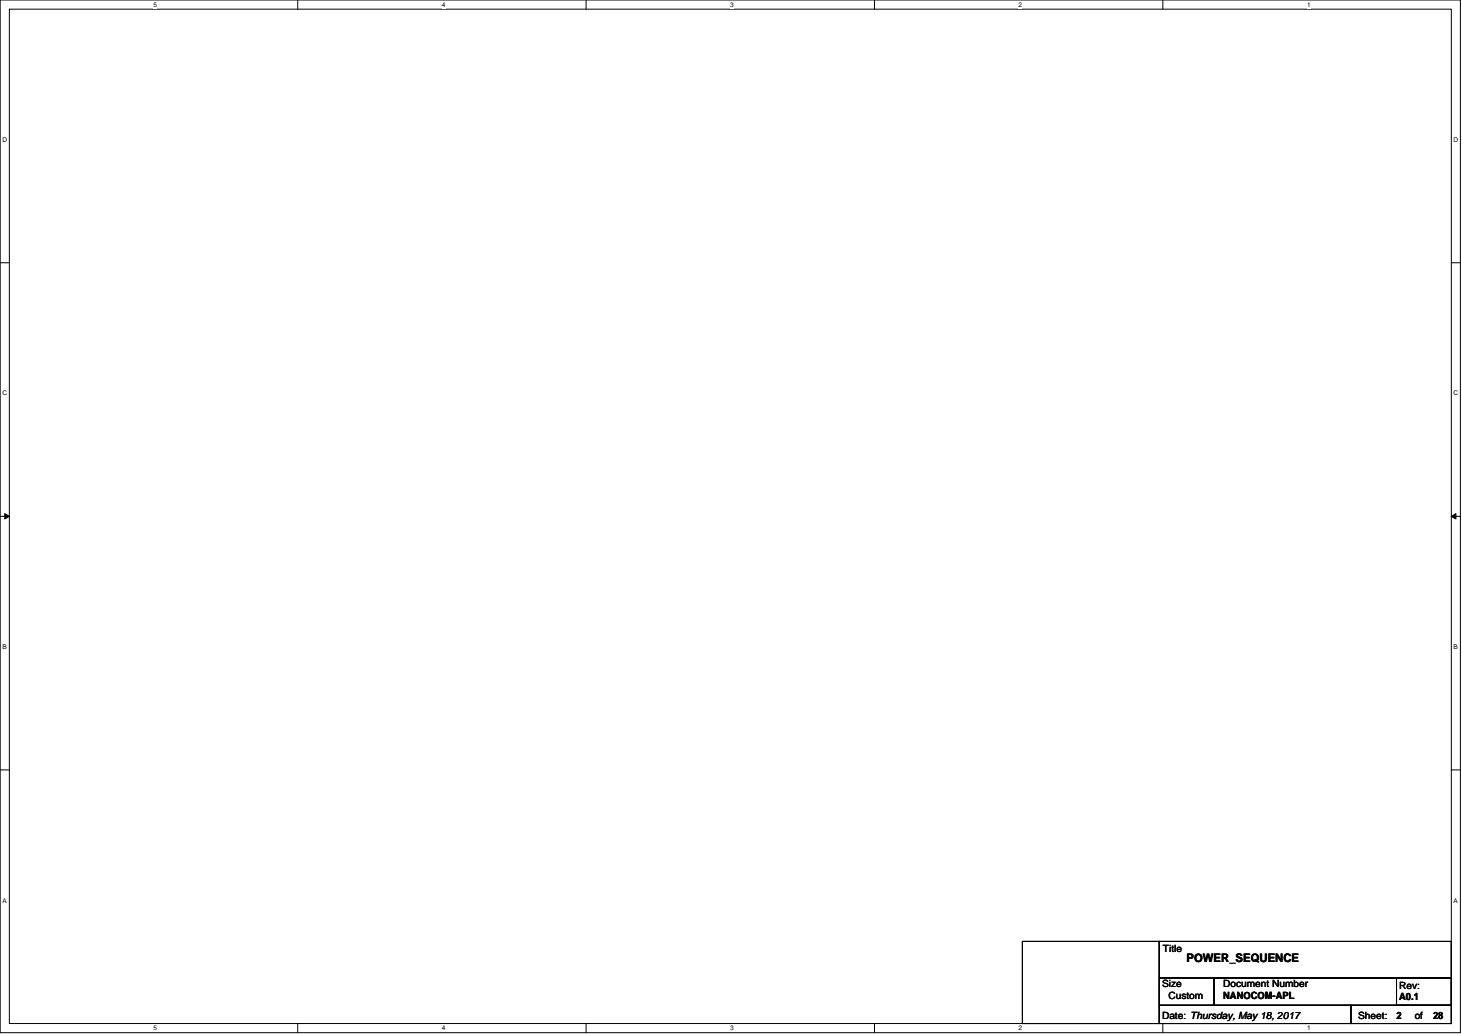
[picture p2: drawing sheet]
<svg xmlns="http://www.w3.org/2000/svg" width="297mm" height="210mm" viewBox="0 0 297 210" stroke-linecap="round" stroke-linejoin="round" font-family="sans-serif">
<defs><g id="words">
<text font-size="2.4" x="241.1" y="195.3">POWER_SEQUENCE</text>
<g font-size="2">
<text x="236.3" y="193.4">Title</text>
<text x="236.1" y="200.4">Size</text>
<text x="237.4" y="202.8">Custom</text>
<text x="248.5" y="200.4">Document Number</text>
<text x="248.5" y="202.9">NANOCOM-APL</text>
<text x="284.3" y="200.8">Rev:</text>
<text x="284.3" y="203.1">A0.1</text>
<text x="236.1" y="206.9">Date: Thursday, May 18, 2017</text>
<text x="275.9" y="206.9">Sheet:</text>
<text x="283.7" y="207">2</text>
<text x="287.4" y="206.9">of</text>
<text x="291.2" y="207">28</text>
</g>
<g font-size="1.3">
<text x="31.2" y="1.4">5</text>
<text x="89.8" y="1.4">4</text>
<text x="148.4" y="1.4">3</text>
<text x="207" y="1.4">2</text>
<text x="265.6" y="1.4">1</text>
<text x=".5" y="28.8">D</text>
<text x="295.3" y="28.8">D</text>
<text x=".5" y="80.3">C</text>
<text x="295.3" y="80.3">C</text>
<text x=".5" y="131.8">B</text>
<text x="295.3" y="131.8">B</text>
<text x=".5" y="183.3">A</text>
<text x="295.3" y="183.3">A</text>
<text x="31.2" y="209.2">5</text>
<text x="89.8" y="209.2">4</text>
<text x="148.4" y="209.2">3</text>
<text x="207" y="209.2">2</text>
<text x="265.6" y="209.2">1</text>
</g>
</g></defs>
<path d="M0 0h296.7v209.7h-296.7zM1.9 1.9h293v206h-293z" fill="none" stroke="#000" stroke-width=".2"/>
<g fill="#fff">
<path d="M31.2 .2h.7v1.5h-.7z"/>
<path d="M31.2 208h.7v1.5h-.7z"/>
</g>
<path d="M60.5 0v1.9M60.5 207.9v1.8" fill="none" stroke="#000" stroke-width=".2"/>
<g fill="#fff">
<path d="M89.8 .2h.7v1.5h-.7z"/>
<path d="M89.8 208h.7v1.5h-.7z"/>
</g>
<path d="M119.1 0v1.9M119.1 207.9v1.8" fill="none" stroke="#000" stroke-width=".2"/>
<g fill="#fff">
<path d="M148.4 .2h.7v1.5h-.7z"/>
<path d="M148.4 208h.7v1.5h-.7z"/>
</g>
<path d="M177.7 0v1.9M177.7 207.9v1.8" fill="none" stroke="#000" stroke-width=".2"/>
<g fill="#fff">
<path d="M207 .2h.7v1.5h-.7z"/>
<path d="M207 208h.7v1.5h-.7z"/>
</g>
<path d="M236.3 0v1.9M236.3 207.9v1.8" fill="none" stroke="#000" stroke-width=".2"/>
<g fill="#fff">
<path d="M265.6 .2h.7v1.5h-.7z"/>
<path d="M265.6 208h.7v1.5h-.7z"/>
<path d="M.5 27.6h1v1.5h-1z"/>
<path d="M295.3 27.6h1v1.5h-1z"/>
<path d="M.5 79.1h1v1.5h-1z"/>
<path d="M295.3 79.1h1v1.5h-1z"/>
</g>
<path d="M0 53.4h1.9M294.9 53.4h1.8" fill="none" stroke="#000" stroke-width=".2"/>
<g fill="#fff">
<path d="M.5 130.6h.9v1.5h-.9z"/>
<path d="M295.3 130.6h.9v1.5h-.9z"/>
</g>
<path d="M0 104.9h1.9M294.9 104.9h1.8" fill="none" stroke="#000" stroke-width=".2"/>
<path d="M1 104.3l.9 .6-.9 .5zM294.9 104.9l.9-.6v1.1z" fill="#000" stroke="#000" stroke-width=".2"/>
<g fill="#fff">
<path d="M.5 182.1h.9v1.5h-.9z"/>
<path d="M295.3 182.1h.9v1.5h-.9z"/>
</g>
<path d="M0 156.4h1.9M294.9 156.4h1.8M207.7 191.2h27.8v16.7h-27.8zM235.5 198.6h11.2v5.6h-11.2zM235.5 191.2h59.4v7.4h-59.4zM246.7 198.6h48.2v5.6h-48.2zM283.7 198.6h11.2v5.6h-11.2zM235.5 204.2h39v3.7h-39zM274.5 204.2h20.4v3.7h-20.4z" fill="none" stroke="#000" stroke-width=".2"/>
<use href="#words"/>
</svg>
